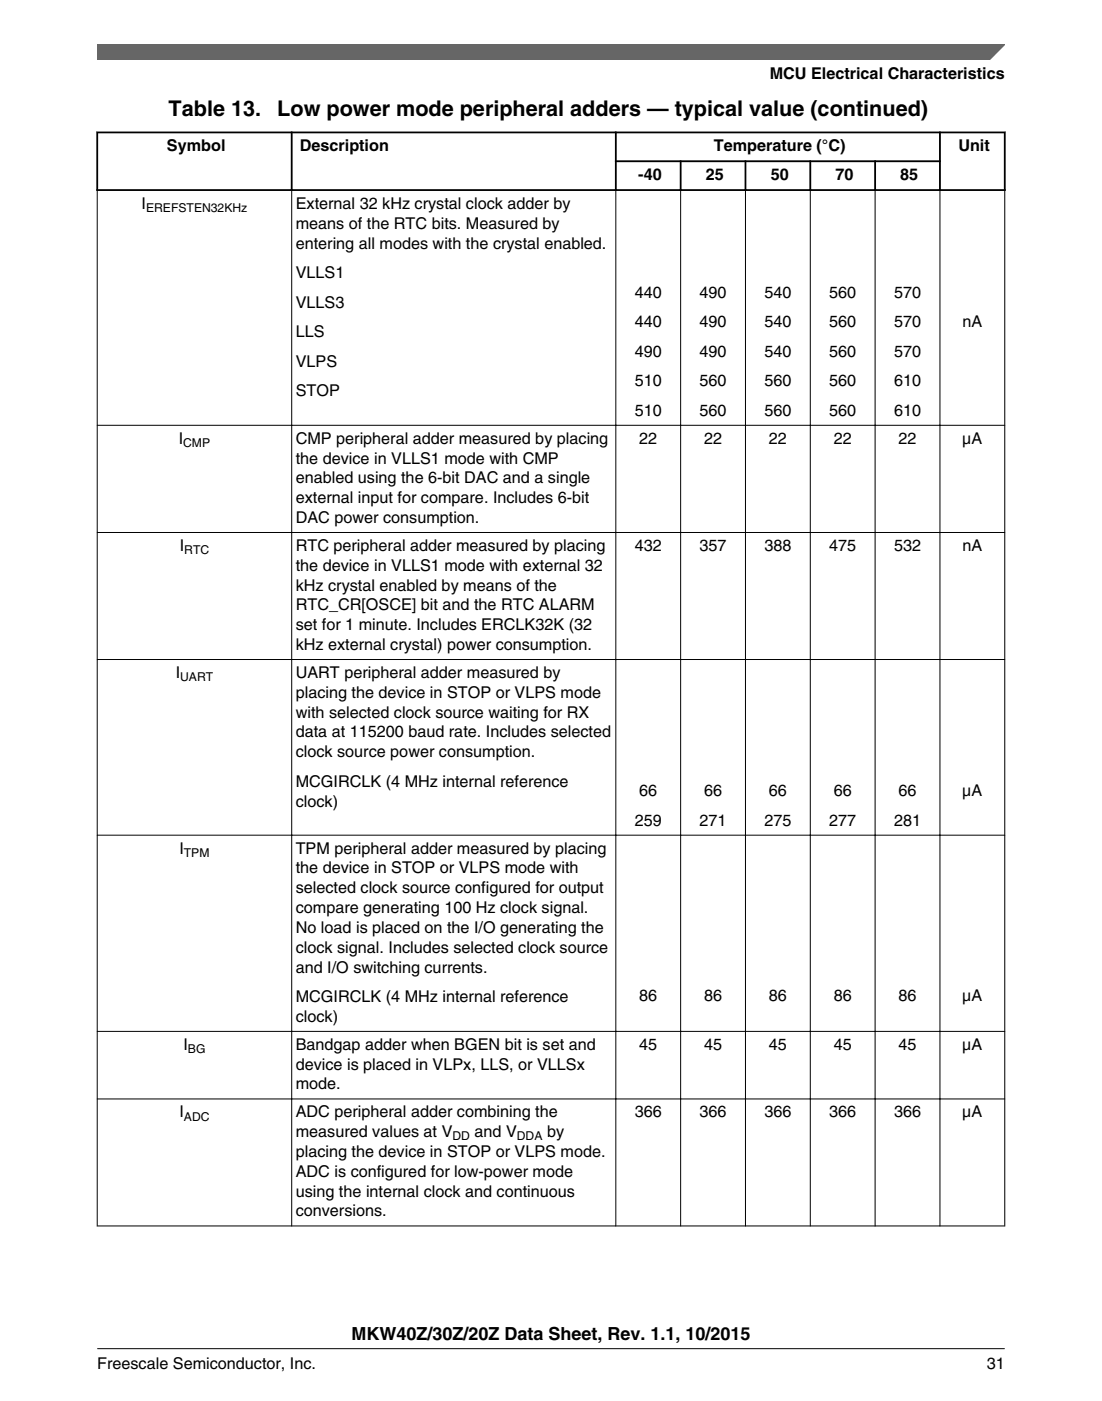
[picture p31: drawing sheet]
<svg xmlns="http://www.w3.org/2000/svg" width="216mm" height="274mm" viewBox="0 0 216 274" stroke-linecap="round" stroke-linejoin="round" font-family="sans-serif">
<defs><g id="words">
<g font-size="4.2">
<text x="33" y="22.7">Table 13.</text>
<text x="54.3" y="22.7">Low power mode peripheral adders — typical value (continued)</text>
</g>
<text font-size="3.5" x="68.8" y="262.3">MKW40Z/30Z/20Z Data Sheet, Rev. 1.1, 10/2015</text>
<g font-size="3.2">
<text x="150.8" y="15.5">MCU Electrical Characteristics</text>
<text x="32.7" y="29.6">Symbol</text>
<text x="58.7" y="29.6">Description</text>
<text x="139.9" y="29.6">Temperature (°C)</text>
<text x="187.8" y="29.6">Unit</text>
<text x="125.1" y="35.3">-40</text>
<text x="138.3" y="35.3">25</text>
<text x="151" y="35.3">50</text>
<text x="163.7" y="35.3">70</text>
<text x="176.4" y="35.3">85</text>
<text x="27.7" y="40.9">I</text>
<text x="57.9" y="40.9">External 32 kHz crystal clock adder by</text>
<text x="57.9" y="44.8">means of the RTC bits. Measured by</text>
<text x="57.9" y="48.7">entering all modes with the crystal enabled.</text>
<text x="57.9" y="54.5">VLLS1</text>
<text x="124.4" y="58.3">440</text>
<text x="137.1" y="58.3">490</text>
<text x="149.8" y="58.3">540</text>
<text x="162.5" y="58.3">560</text>
<text x="175.2" y="58.3">570</text>
<text x="57.9" y="60.2">VLLS3</text>
<text x="124.4" y="64.1">440</text>
<text x="137.1" y="64.1">490</text>
<text x="149.8" y="64.1">540</text>
<text x="162.5" y="64.1">560</text>
<text x="175.2" y="64.1">570</text>
<text x="188.6" y="64.1">nA</text>
<text x="57.9" y="66">LLS</text>
<text x="57.9" y="71.8">VLPS</text>
<text x="124.4" y="69.8">490</text>
<text x="137.1" y="69.8">490</text>
<text x="149.8" y="69.8">540</text>
<text x="162.5" y="69.8">560</text>
<text x="175.2" y="69.8">570</text>
<text x="57.9" y="77.6">STOP</text>
<text x="124.4" y="75.6">510</text>
<text x="137.1" y="75.6">560</text>
<text x="149.8" y="75.6">560</text>
<text x="162.5" y="75.6">560</text>
<text x="175.2" y="75.6">610</text>
<text x="124.4" y="81.4">510</text>
<text x="137.1" y="81.4">560</text>
<text x="149.8" y="81.4">560</text>
<text x="162.5" y="81.4">560</text>
<text x="175.2" y="81.4">610</text>
<text x="35" y="86.9">I</text>
<text x="57.9" y="86.9">CMP peripheral adder measured by placing</text>
<text x="125.2" y="86.9">22</text>
<text x="137.9" y="86.9">22</text>
<text x="150.6" y="86.9">22</text>
<text x="163.3" y="86.9">22</text>
<text x="176" y="86.9">22</text>
<text x="188.5" y="86.9">µA</text>
<text x="57.9" y="90.8">the device in VLLS1 mode with CMP</text>
<text x="57.9" y="94.6">enabled using the 6-bit DAC and a single</text>
<text x="57.9" y="98.5">external input for compare. Includes 6-bit</text>
<text x="35.2" y="107.9">I</text>
<text x="57.9" y="102.4">DAC power consumption.</text>
<text x="57.9" y="107.9">RTC peripheral adder measured by placing</text>
<text x="124.4" y="107.9">432</text>
<text x="137.1" y="107.9">357</text>
<text x="149.8" y="107.9">388</text>
<text x="162.5" y="107.9">475</text>
<text x="175.2" y="107.9">532</text>
<text x="188.6" y="107.9">nA</text>
<text x="57.9" y="111.8">the device in VLLS1 mode with external 32</text>
<text x="57.9" y="115.6">kHz crystal enabled by means of the</text>
<text x="57.9" y="119.5">RTC_CR[OSCE] bit and the RTC ALARM</text>
<text x="57.9" y="123.4">set for 1 minute. Includes ERCLK32K (32</text>
<text x="57.9" y="127.3">kHz external crystal) power consumption.</text>
<text x="34.4" y="132.7">I</text>
<text x="57.9" y="132.7">UART peripheral adder measured by</text>
<text x="57.9" y="136.6">placing the device in STOP or VLPS mode</text>
<text x="57.9" y="140.5">with selected clock source waiting for RX</text>
<text x="57.9" y="144.4">data at 115200 baud rate. Includes selected</text>
<text x="57.9" y="148.3">clock source power consumption.</text>
<text x="57.9" y="154">MCGIRCLK (4 MHz internal reference</text>
<text x="125.2" y="155.9">66</text>
<text x="137.9" y="155.9">66</text>
<text x="150.6" y="155.9">66</text>
<text x="163.3" y="155.9">66</text>
<text x="176" y="155.9">66</text>
<text x="188.5" y="155.9">µA</text>
<text x="57.9" y="157.9">clock)</text>
<text x="124.4" y="161.7">259</text>
<text x="137.1" y="161.7">271</text>
<text x="149.8" y="161.7">275</text>
<text x="162.5" y="161.7">277</text>
<text x="175.2" y="161.7">281</text>
<text x="35.1" y="167.1">I</text>
<text x="57.9" y="167.1">TPM peripheral adder measured by placing</text>
<text x="57.9" y="171">the device in STOP or VLPS mode with</text>
<text x="57.9" y="174.9">selected clock source configured for output</text>
<text x="57.9" y="178.8">compare generating 100 Hz clock signal.</text>
<text x="57.9" y="182.7">No load is placed on the I/O generating the</text>
<text x="57.9" y="186.5">clock signal. Includes selected clock source</text>
<text x="57.9" y="190.4">and I/O switching currents.</text>
<text x="57.9" y="196.2">MCGIRCLK (4 MHz internal reference</text>
<text x="125.2" y="196.1">86</text>
<text x="137.9" y="196.1">86</text>
<text x="150.6" y="196.1">86</text>
<text x="163.3" y="196.1">86</text>
<text x="176" y="196.1">86</text>
<text x="188.5" y="196.1">µA</text>
<text x="57.9" y="200.1">clock)</text>
<text x="35.9" y="205.6">I</text>
<text x="57.9" y="205.6">Bandgap adder when BGEN bit is set and</text>
<text x="57.9" y="209.4">device is placed in VLPx, LLS, or VLLSx</text>
<text x="125.2" y="205.6">45</text>
<text x="137.9" y="205.6">45</text>
<text x="150.6" y="205.6">45</text>
<text x="163.3" y="205.6">45</text>
<text x="176" y="205.6">45</text>
<text x="188.5" y="205.6">µA</text>
<text x="57.9" y="213.3">mode.</text>
<text x="35.1" y="218.8">I</text>
<text x="57.9" y="218.8">ADC peripheral adder combining the</text>
<text x="124.4" y="218.8">366</text>
<text x="137.1" y="218.8">366</text>
<text x="149.8" y="218.8">366</text>
<text x="162.5" y="218.8">366</text>
<text x="175.2" y="218.8">366</text>
<text x="188.5" y="218.8">µA</text>
<text x="57.9" y="222.7">measured values at V</text>
<text x="57.9" y="226.5">placing the device in STOP or VLPS mode.</text>
<text x="93" y="222.7">and V</text>
<text x="107.2" y="222.7">by</text>
<text x="57.9" y="230.4">ADC is configured for low-power mode</text>
<text x="57.9" y="234.3">using the internal clock and continuous</text>
<text x="57.9" y="238.2">conversions.</text>
<text x="19" y="268">Freescale Semiconductor, Inc.</text>
<text x="193.3" y="268">31</text>
</g>
<g font-size="2.4">
<text x="28.6" y="41.5">EREFSTEN32KHz</text>
<text x="35.9" y="87.5">CMP</text>
<text x="36.1" y="108.5">RTC</text>
<text x="35.3" y="133.4">UART</text>
<text x="36" y="167.8">TPM</text>
<text x="36.8" y="206.2">BG</text>
<text x="36" y="219.4">ADC</text>
<text x="88.6" y="223.3">DD</text>
<text x="101.3" y="223.3">DDA</text>
</g>
</g></defs>
<path d="M18.9 25.9h178.1M18.9 37.2h178.1M19 25.8v11.6M57.1 25.8v11.6M120.5 31.6h63.8M120.6 25.8v11.6M133.3 31.4v6M146 31.4v6M158.8 31.4v6M171.4 31.4v6M184.1 25.8v11.6M196.8 25.8v11.6" fill="none" stroke="#000" stroke-width=".35"/>
<g fill="none" stroke="#000" stroke-width=".2">
<path d="M19 37.4v202.7M57.1 37v203.1M120.6 37v203.1M133.3 37v203.1M146 37v203.1M158.8 37v203.1M171.4 37v203.1M184.1 37v203.1M196.8 37.4v202.7M19 83.3h177.9M19 104.3h177.9M19 129.1h177.9"/>
<path d="M19 163.5h177.9M19 201.9h177.9M19 215.2h177.9M19 240h177.9"/>
</g>
<path d="M19 8.7h177.8l-5.6 3h-172.2z" fill="#666"/>
<path d="M19 11.7v-3h177.8l-3 3" fill="none" stroke="#666" stroke-width=".28"/>
<path d="M19 264.1h177.8" fill="none" stroke="#000" stroke-width=".2"/>
<use href="#words"/>
</svg>
